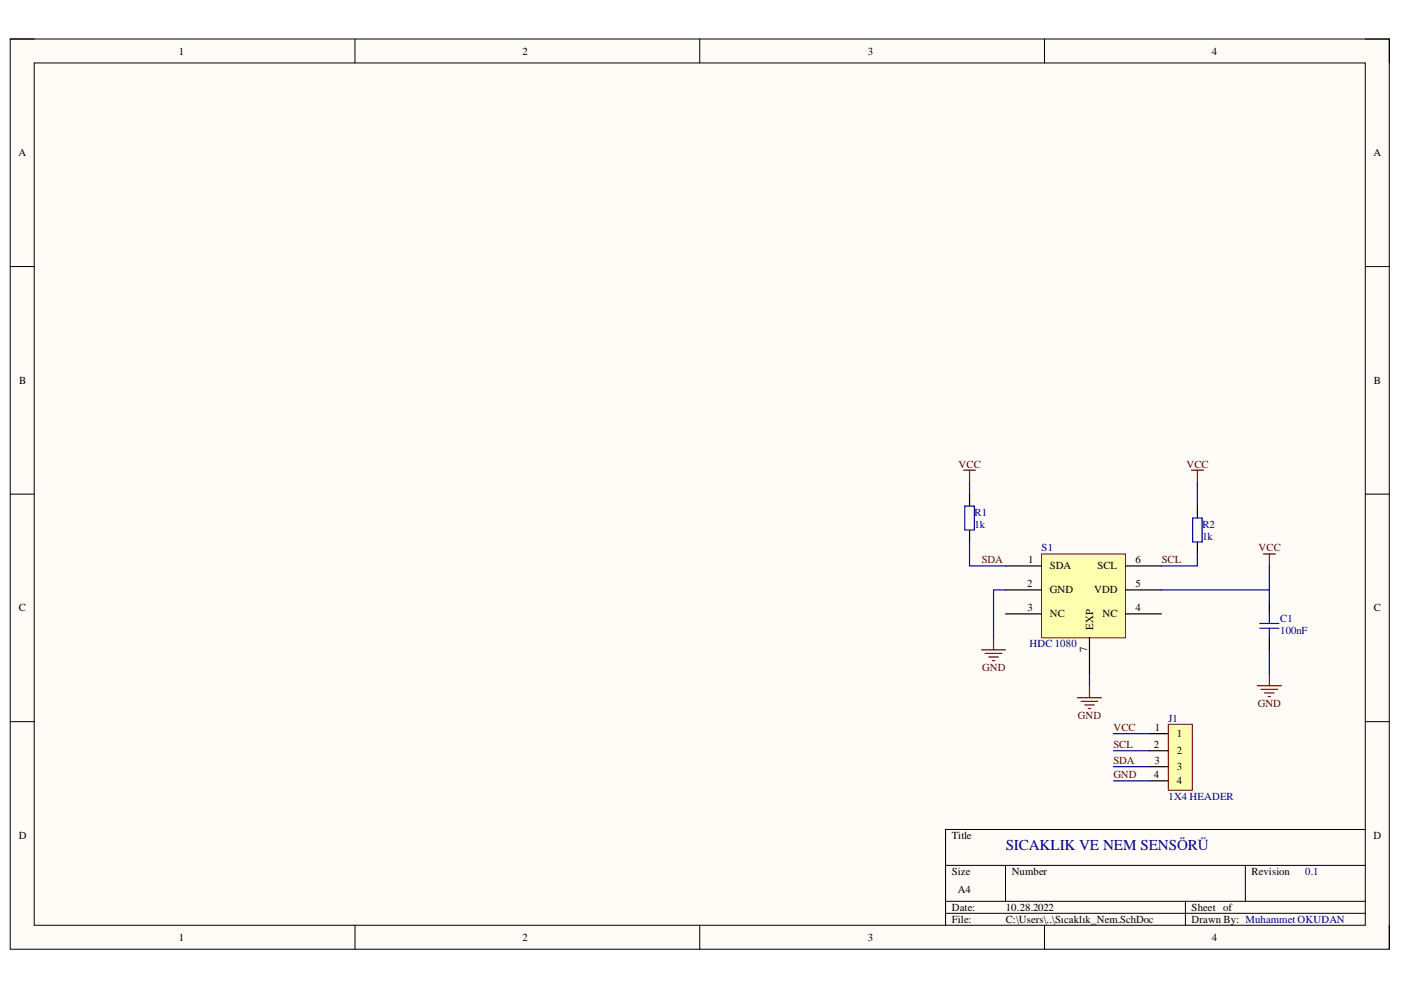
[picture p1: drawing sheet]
<svg xmlns="http://www.w3.org/2000/svg" width="297mm" height="210mm" viewBox="0 0 297 210" stroke-linecap="round" stroke-linejoin="round" font-family="sans-serif">
<defs><g id="words">
<text font-size="3.2" fill="#000080" x="213.2" y="180.2">SICAKLIK VE NEM SENSÖRÜ</text>
<g font-size="2.3">
<text x="37.9" y="11.6">1</text>
<text x="110.8" y="11.6">2</text>
<text x="184" y="11.6">3</text>
<text x="257" y="11.6">4</text>
<text x="3.9" y="33.1">A</text>
<text x="291.2" y="33.1">A</text>
<text x="4.1" y="81.4">B</text>
<text x="291.3" y="81.4">B</text>
<text x="218" y="119.5">1</text>
<text x="240.7" y="119.5">6</text>
<text x="217.8" y="124.5">2</text>
<text x="222.6" y="120.7">SDA</text>
<text x="222.6" y="125.8">GND</text>
<text x="232" y="125.8">VDD</text>
<text x="232.7" y="120.7">SCL</text>
<text x="240.7" y="124.5">5</text>
<text x="4" y="129.6">C</text>
<text x="217.9" y="129.6">3</text>
<text x="222.6" y="130.9">NC</text>
<text x="233.8" y="130.9">NC</text>
<text x="240.7" y="129.6">4</text>
<text x="291.3" y="129.6">C</text>
<text x="231.8" y="133.5" transform="rotate(-90 231.8 133.5)">EXP</text>
<text x="230.5" y="138.3" transform="rotate(-90 230.5 138.3)">7</text>
<text x="244.9" y="155">1</text>
<text x="244.6" y="158.7">2</text>
<text x="249.5" y="156.3">1</text>
<text x="249.5" y="159.9">2</text>
<text x="244.6" y="165">4</text>
<text x="244.8" y="162">3</text>
<text x="249.5" y="163.3">3</text>
<text x="249.5" y="166.3">4</text>
<text x="4" y="177.8">D</text>
<text x="201.8" y="177.8">Title</text>
<text x="291.2" y="177.8">D</text>
<text x="201.8" y="185.5">Size</text>
<text x="214.5" y="185.5">Number</text>
<text x="265.3" y="185.5">Revision</text>
<text x="203.1" y="189.3">A4</text>
<text x="201.8" y="193.1">Date:</text>
<text x="201.8" y="195.7">File:</text>
<text x="213.2" y="193.1">10.28.2022</text>
<text x="213.2" y="195.7">C:\Users\..\Sıcaklık_Nem.SchDoc</text>
<text x="252.6" y="193.1">Sheet of</text>
<text x="252.6" y="195.7">Drawn By: Muhammet OKUDAN</text>
<text x="37.9" y="199.5">1</text>
<text x="110.8" y="199.5">2</text>
<text x="184" y="199.5">3</text>
<text x="257" y="199.5">4</text>
</g>
<g font-size="2.3" fill="#800000">
<text x="203.2" y="99.2">VCC</text>
<text x="251.5" y="99.2">VCC</text>
<text x="208.2" y="119.5">SDA</text>
<text x="246.3" y="119.5">SCL</text>
<text x="266.9" y="116.9">VCC</text>
<text x="208.2" y="142.4">GND</text>
<text x="266.7" y="150">GND</text>
<text x="228.5" y="152.5">GND</text>
<text x="236.1" y="155">VCC</text>
<text x="236.1" y="158.7">SCL</text>
<text x="236.1" y="162">SDA</text>
<text x="236.1" y="165">GND</text>
</g>
<g font-size="2.3" fill="#000080">
<text x="206.6" y="109.3">R1</text>
<text x="206.6" y="111.9">1k</text>
<text x="254.9" y="111.9">R2</text>
<text x="220.8" y="116.9">S1</text>
<text x="254.9" y="114.4">1k</text>
<text x="271.4" y="131.9">C1</text>
<text x="218.3" y="137.3">HDC 1080</text>
<text x="271.4" y="134.4">100nF</text>
<text x="247.7" y="153">J1</text>
<text x="247.7" y="169.6">1X4 HEADER</text>
<text x="276.7" y="185.5">0.1</text>
</g>
</g></defs>
<path d="M2.2 8.3h292.4v193h-292.4z" fill-rule="evenodd" fill="#fffcf8"/>
<path d="M2.2 8.3h292.4v193h-292.4z" fill="none" stroke="#000" stroke-width=".21"/>
<path d="M7.3 13.4h282.2v182.8h-282.2z" fill-rule="evenodd" fill="#fffcf8"/>
<g fill="none" stroke="#000" stroke-width=".21">
<path d="M2.2 8.3h5.1M7.3 13.4h282.2v182.8h-282.2zM75.3 8.3v5M148.4 8.3v5M221.5 8.3v5.1M289.5 8.3h5.1v5.1M2.2 56.5h5.1M289.5 56.5h5.1M2.2 104.8h5.1M289.5 104.8h5.1M2.2 153h5.1M289.5 153h5.1"/>
<path d="M289.5 175.9h-89v20.3M75.3 196.2v5.1M148.4 196.2v5.1M200.5 183.5h89M200.5 191.1h89M200.5 193.6h89M213.2 183.5v7.6M221.5 196.2v5.1M251.3 191.1v5.1M264 183.5v7.6M294.6 196.2v5.1"/>
</g>
<path d="M205.6 104.8v2.5M205.6 112.4v2.5M253.9 107.3v2.5M253.9 114.9v2.6M269.1 127.6v2.6M269.1 135.2v2.6" fill="none" stroke="#000" stroke-width=".25"/>
<path d="M204.5 107.3h2.1v5.1h-2.1zM252.9 109.8h2v5.1h-2zM267.1 132.2h4.1M267.1 133.2h4.1M269.1 130.2v2M269.1 133.2v2" fill="none" stroke="#00f" stroke-width=".25"/>
<path d="M220.8 117.5h17.8v17.7h-17.8z" fill-rule="evenodd" fill="#ffffb0"/>
<path d="M220.8 117.5h17.8v17.7h-17.8z" fill="none" stroke="#800000" stroke-width=".21"/>
<path d="M213.2 120h7.6M238.6 120h7.6M213.2 125.1h7.6M213.2 130.2h7.6M231 135.2v7.7M238.6 125.1h7.6M238.6 130.2h7.6" fill="none" stroke="#000" stroke-width=".25"/>
<path d="M247.7 153.6h5.1v13.9h-5.1z" fill-rule="evenodd" fill="#ffffb0"/>
<path d="M247.7 153.6h5.1v13.9h-5.1z" fill="none" stroke="#800000" stroke-width=".21"/>
<path d="M243.7 155.6h4M243.7 159.2h4M243.7 162.6h4M243.7 165.6h4" fill="none" stroke="#000" stroke-width=".25"/>
<g fill="none" stroke="#800000" stroke-width=".25">
<path d="M204.3 99.7h2.5M205.6 99.7v2.5M252.6 99.7h2.5M253.9 99.7v2.5M267.9 117.5h2.5M269.1 117.5v2.5M208.1 137.8h5.1M208.9 138.5h3.5M209.6 139.3h2.1M210.6 135.2v2.6M210.4 140.1h.5M228.4 147.9h5.1"/>
<path d="M229.2 148.7h3.6M230 149.5h2M230.7 150.2h.5M231 145.4v2.5M266.6 145.4h5.1M267.3 146.2h3.6M268.1 146.9h2M268.9 147.7h.5M269.1 142.9v2.5"/>
</g>
<g fill="none" stroke="#000080" stroke-width=".25">
<path d="M205.6 114.9v5.1h7.6M205.6 102.2v2.6M253.9 117.5v2.5h-7.7M253.9 102.2v5.1M269.1 120v5.1M213.2 125.1h-2.6v10.1M246.2 125.1h22.9v2.5M269.1 137.8v5.1M231 142.9v2.5M236.1 159.2h7.6M236.1 155.6h7.6M236.1 165.6h7.6"/>
<path d="M236.1 162.6h7.6"/>
</g>
<use href="#words"/>
</svg>
